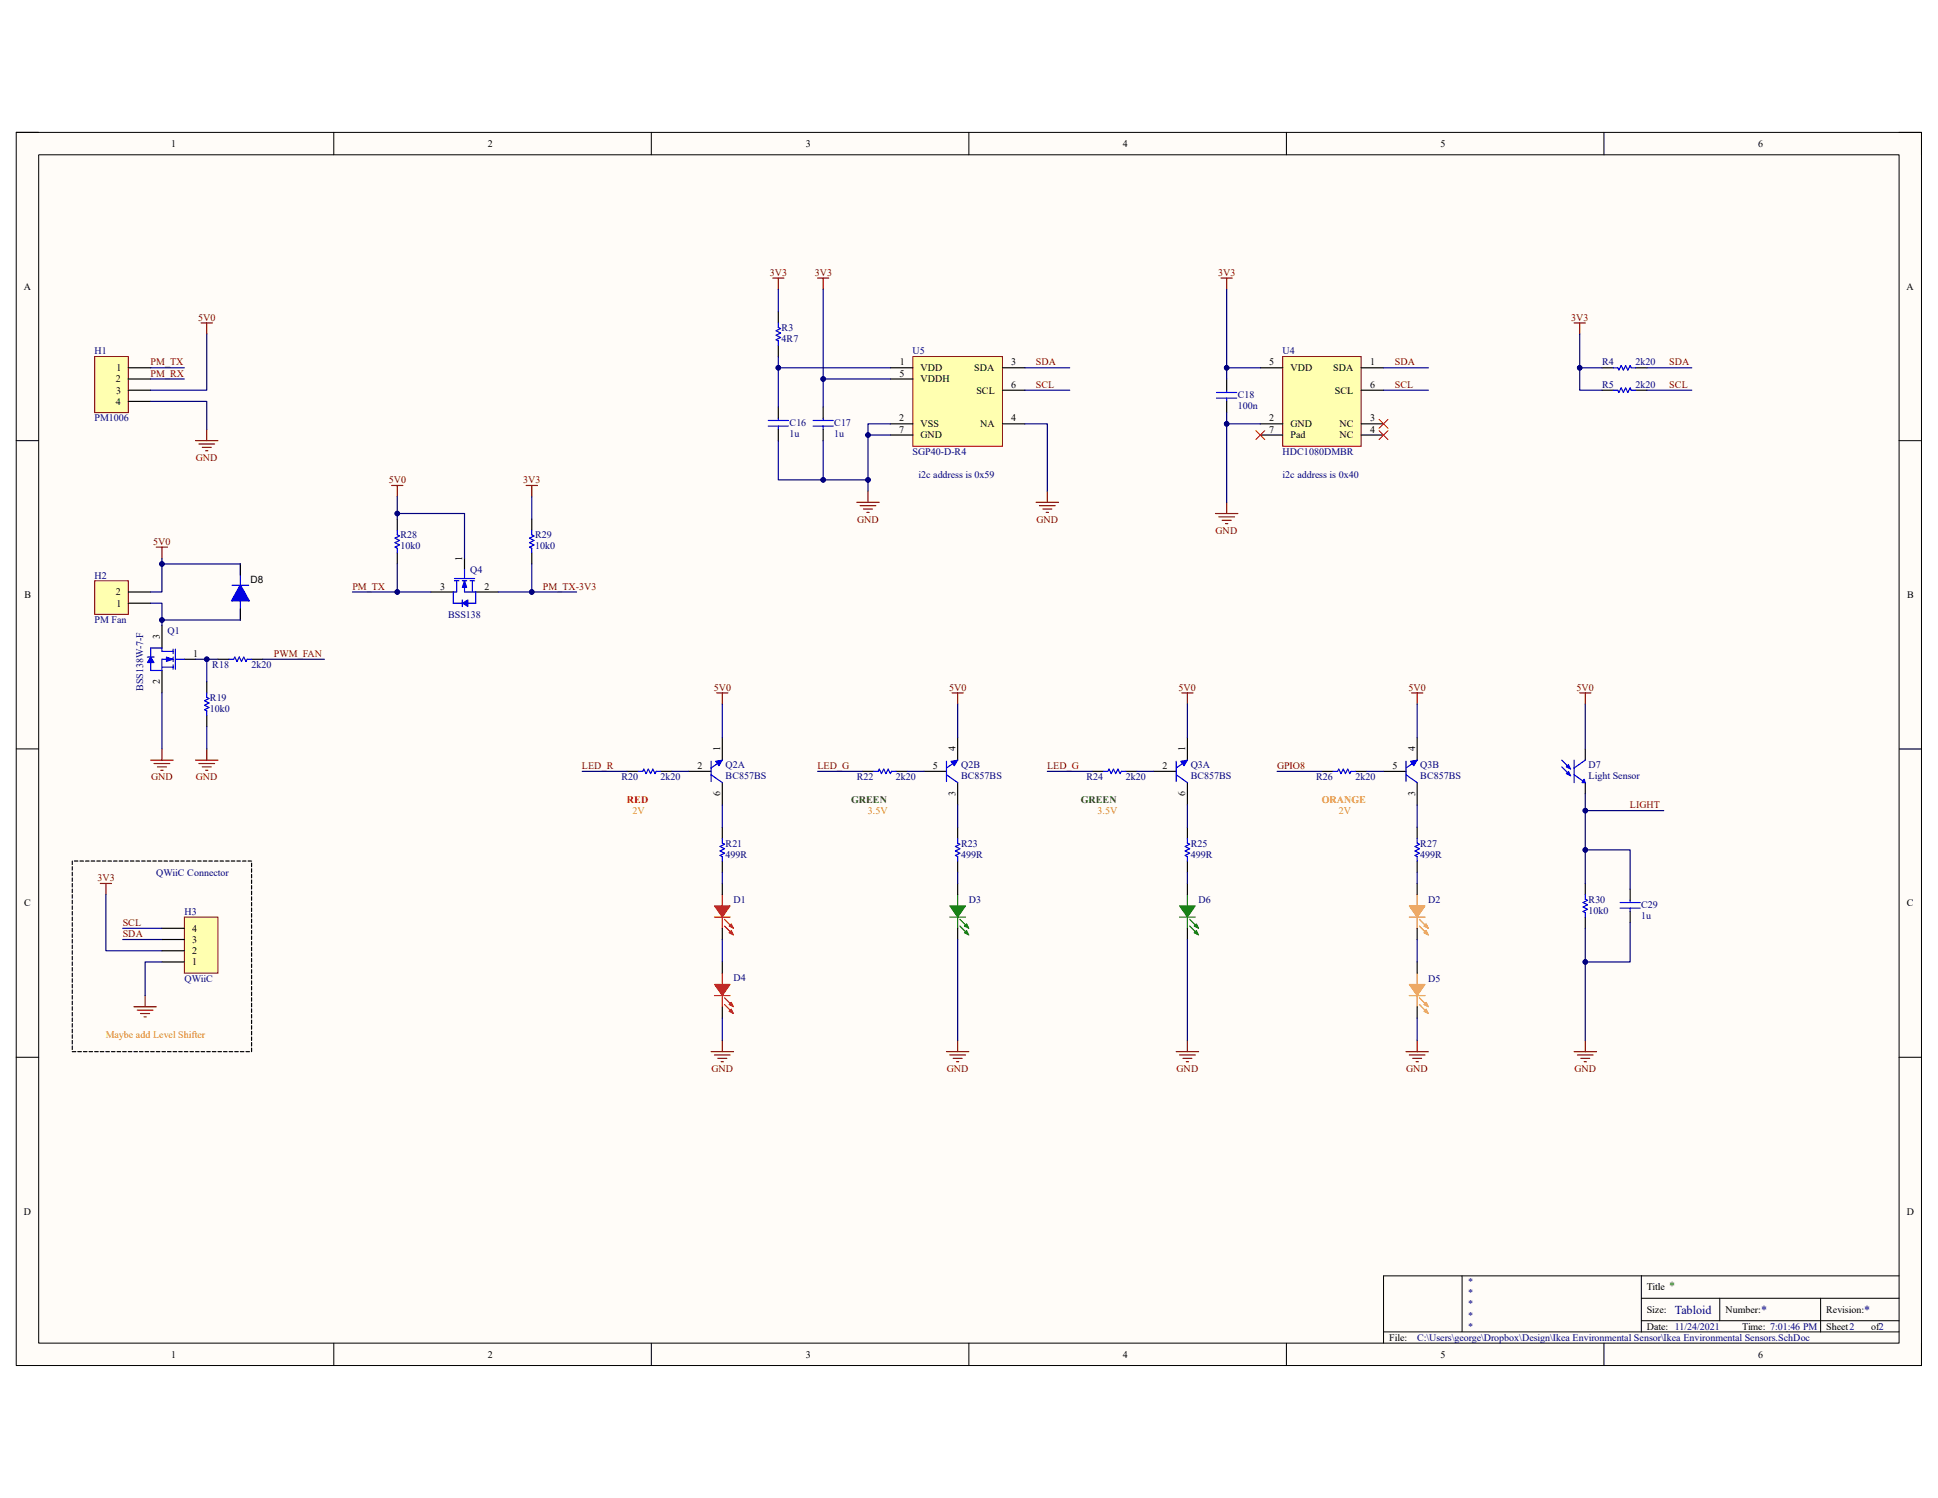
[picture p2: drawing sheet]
<svg xmlns="http://www.w3.org/2000/svg" width="279mm" height="216mm" viewBox="0 0 279 216" stroke-linecap="round" stroke-linejoin="round" font-family="sans-serif">
<defs><g id="words">
<text font-size="1.7" fill="#00bf00" x="240.7" y="185.9">*</text>
<g font-size="1.7" fill="#000080">
<text x="241.5" y="189.3">Tabloid</text>
<text x="253.9" y="189.3">*</text>
<text x="268.8" y="189.3">*</text>
</g>
<g font-size="1.4">
<text x="24.7" y="21.2">1</text>
<text x="70.3" y="21.2">2</text>
<text x="116.2" y="21.2">3</text>
<text x="161.9" y="21.2">4</text>
<text x="207.7" y="21.2">5</text>
<text x="253.4" y="21.2">6</text>
<text x="3.4" y="41.8">A</text>
<text x="274.9" y="41.8">A</text>
<text x="16.8" y="53.5">1</text>
<text x="129.8" y="52.7">1</text>
<text x="132.7" y="53.5">VDD</text>
<text x="140.5" y="53.5">SDA</text>
<text x="145.8" y="52.7">3</text>
<text x="183" y="52.7">5</text>
<text x="186.1" y="53.5">VDD</text>
<text x="192.2" y="53.5">SDA</text>
<text x="197.5" y="52.7">1</text>
<text x="16.7" y="55.1">2</text>
<text x="16.7" y="58.3">4</text>
<text x="16.8" y="56.7">3</text>
<text x="129.7" y="54.3">5</text>
<text x="132.7" y="55.1">VDDH</text>
<text x="140.8" y="56.7">SCL</text>
<text x="145.8" y="55.9">6</text>
<text x="192.4" y="56.7">SCL</text>
<text x="197.5" y="55.9">6</text>
<text x="129.6" y="62.4">7</text>
<text x="129.6" y="60.7">2</text>
<text x="132.7" y="63.2">GND</text>
<text x="132.7" y="61.6">VSS</text>
<text x="141.3" y="61.6">NA</text>
<text x="145.8" y="60.7">4</text>
<text x="183" y="60.7">2</text>
<text x="183" y="62.4">7</text>
<text x="186.1" y="61.6">GND</text>
<text x="186.1" y="63.2">Pad</text>
<text x="193.1" y="63.2">NC</text>
<text x="193.1" y="61.6">NC</text>
<text x="197.5" y="62.4">4</text>
<text x="197.5" y="60.7">3</text>
<text x="66.6" y="80.8" transform="rotate(-90 66.6 80.8)">1</text>
<text x="3.5" y="86.2">B</text>
<text x="16.7" y="85.8">2</text>
<text x="16.8" y="87.4">1</text>
<text x="36.1" y="84">D8</text>
<text x="63.5" y="85">3</text>
<text x="69.8" y="85">2</text>
<text x="275" y="86.2">B</text>
<text x="23" y="92.1" transform="rotate(-90 23 92.1)">3</text>
<text x="27.9" y="94.7">1</text>
<text x="23" y="98.6" transform="rotate(-90 23 98.6)">2</text>
<text x="100.5" y="110.8">2</text>
<text x="103.8" y="108.2" transform="rotate(-90 103.8 108.2)">1</text>
<text x="134.5" y="110.8">5</text>
<text x="137.8" y="108.2" transform="rotate(-90 137.8 108.2)">4</text>
<text x="167.6" y="110.8">2</text>
<text x="170.9" y="108.2" transform="rotate(-90 170.9 108.2)">1</text>
<text x="200.7" y="110.8">5</text>
<text x="204" y="108.2" transform="rotate(-90 204 108.2)">4</text>
<text x="103.8" y="114.8" transform="rotate(-90 103.8 114.8)">6</text>
<text x="137.8" y="114.7" transform="rotate(-90 137.8 114.7)">3</text>
<text x="170.9" y="114.8" transform="rotate(-90 170.9 114.8)">6</text>
<text x="204" y="114.7" transform="rotate(-90 204 114.7)">3</text>
<text x="3.5" y="130.6">C</text>
<text x="274.9" y="130.6">C</text>
<text x="27.7" y="137.5">2</text>
<text x="27.7" y="135.9">3</text>
<text x="27.7" y="134.3">4</text>
<text x="27.7" y="139.1">1</text>
<text x="3.4" y="175.1">D</text>
<text x="274.9" y="175.1">D</text>
<text x="237.4" y="186">Title</text>
<text x="237.4" y="189.2">Size:</text>
<text x="237.4" y="191.6">Date: 11/24/2021</text>
<text x="248.8" y="189.2">Number:</text>
<text x="251.2" y="191.6">Time: 7:01:46 PM</text>
<text x="263.3" y="189.2">Revision:</text>
<text x="263.3" y="191.6">Sheet2</text>
<text x="269.8" y="191.6">of2</text>
<text x="24.7" y="195.7">1</text>
<text x="70.3" y="195.7">2</text>
<text x="116.2" y="195.7">3</text>
<text x="161.9" y="195.7">4</text>
<text x="200.3" y="193.3">File:</text>
<text x="207.7" y="195.7">5</text>
<text x="253.4" y="195.7">6</text>
</g>
<g font-size="1.4" fill="#800000">
<text x="111" y="39.8">3V3</text>
<text x="117.5" y="39.8">3V3</text>
<text x="175.6" y="39.8">3V3</text>
<text x="28.6" y="46.2">5V0</text>
<text x="226.5" y="46.2">3V3</text>
<text x="21.7" y="52.7">PM_TX</text>
<text x="149.4" y="52.7">SDA</text>
<text x="201.1" y="52.7">SDA</text>
<text x="240.7" y="52.7">SDA</text>
<text x="21.7" y="54.3">PM_RX</text>
<text x="149.4" y="55.9">SCL</text>
<text x="201.1" y="55.9">SCL</text>
<text x="240.7" y="55.9">SCL</text>
<text x="28.2" y="66.4">GND</text>
<text x="56" y="69.6">5V0</text>
<text x="75.4" y="69.6">3V3</text>
<text x="123.6" y="75.3">GND</text>
<text x="149.4" y="75.3">GND</text>
<text x="175.3" y="76.9">GND</text>
<text x="22.1" y="78.5">5V0</text>
<text x="50.8" y="85">PM_TX</text>
<text x="78.3" y="85">PM_TX-3V3</text>
<text x="39.5" y="94.7">PWM_FAN</text>
<text x="102.9" y="99.5">5V0</text>
<text x="136.8" y="99.5">5V0</text>
<text x="169.9" y="99.5">5V0</text>
<text x="203.1" y="99.5">5V0</text>
<text x="227.3" y="99.5">5V0</text>
<text x="21.8" y="112.5">GND</text>
<text x="28.2" y="112.5">GND</text>
<text x="83.9" y="110.8">LED_R</text>
<text x="117.9" y="110.8">LED_G</text>
<text x="151" y="110.8">LED_G</text>
<text x="184.1" y="110.8">GPIO8</text>
<text x="235" y="116.5">LIGHT</text>
<text x="14.1" y="127">3V3</text>
<text x="17.7" y="133.5">SCL</text>
<text x="17.7" y="135.1">SDA</text>
<text x="102.6" y="154.5">GND</text>
<text x="136.5" y="154.5">GND</text>
<text x="169.6" y="154.5">GND</text>
<text x="202.7" y="154.5">GND</text>
<text x="227" y="154.5">GND</text>
</g>
<g font-size="1.4" fill="#000080">
<text x="112.7" y="47.7">R3</text>
<text x="13.6" y="51.1">H1</text>
<text x="112.7" y="49.3">4R7</text>
<text x="131.6" y="51.1">U5</text>
<text x="184.9" y="51.1">U4</text>
<text x="231" y="52.7">R4</text>
<text x="235.8" y="52.7">2k20</text>
<text x="178.4" y="57.4">C18</text>
<text x="178.4" y="59">100n</text>
<text x="231" y="55.9">R5</text>
<text x="235.8" y="55.9">2k20</text>
<text x="13.6" y="60.7">PM1006</text>
<text x="113.8" y="61.4">C16</text>
<text x="113.8" y="63">1u</text>
<text x="120.3" y="61.4">C17</text>
<text x="120.3" y="63">1u</text>
<text x="131.6" y="65.6">SGP40-D-R4</text>
<text x="184.9" y="65.6">HDC1080DMBR</text>
<text x="132.4" y="68.8">i2c address is 0x59</text>
<text x="184.9" y="68.8">i2c address is 0x40</text>
<text x="57.7" y="77.6">R28</text>
<text x="77.1" y="77.6">R29</text>
<text x="13.6" y="83.4">H2</text>
<text x="57.7" y="79.2">10k0</text>
<text x="67.8" y="82.5">Q4</text>
<text x="77.1" y="79.2">10k0</text>
<text x="13.6" y="89.8">PM Fan</text>
<text x="64.6" y="89">BSS138</text>
<text x="24.1" y="91.4">Q1</text>
<text x="20.6" y="99.6" transform="rotate(-90 20.6 99.6)">BSS138W-7-F</text>
<text x="30.3" y="101">R19</text>
<text x="30.6" y="96.3">R18</text>
<text x="36.3" y="96.3">2k20</text>
<text x="30.3" y="102.6">10k0</text>
<text x="89.6" y="112.5">R20</text>
<text x="95.2" y="112.5">2k20</text>
<text x="104.6" y="110.7">Q2A</text>
<text x="104.6" y="112.3">BC857BS</text>
<text x="123.5" y="112.5">R22</text>
<text x="129.2" y="112.5">2k20</text>
<text x="138.6" y="110.7">Q2B</text>
<text x="138.6" y="112.3">BC857BS</text>
<text x="156.6" y="112.5">R24</text>
<text x="162.3" y="112.5">2k20</text>
<text x="171.7" y="110.7">Q3A</text>
<text x="171.7" y="112.3">BC857BS</text>
<text x="189.7" y="112.5">R26</text>
<text x="195.4" y="112.5">2k20</text>
<text x="204.8" y="110.7">Q3B</text>
<text x="204.8" y="112.3">BC857BS</text>
<text x="229" y="110.7">D7</text>
<text x="229" y="112.3">Light Sensor</text>
<text x="104.6" y="122">R21</text>
<text x="104.6" y="123.6">499R</text>
<text x="138.6" y="122">R23</text>
<text x="138.6" y="123.6">499R</text>
<text x="171.7" y="122">R25</text>
<text x="171.7" y="123.6">499R</text>
<text x="204.8" y="122">R27</text>
<text x="204.8" y="123.6">499R</text>
<text x="22.5" y="126.2">QWiiC Connector</text>
<text x="26.6" y="131.9">H3</text>
<text x="105.7" y="130.1">D1</text>
<text x="139.7" y="130.1">D3</text>
<text x="172.8" y="130.1">D6</text>
<text x="205.9" y="130.2">D2</text>
<text x="229" y="130.1">R30</text>
<text x="229" y="131.7">10k0</text>
<text x="236.6" y="130.9">C29</text>
<text x="236.6" y="132.5">1u</text>
<text x="26.6" y="141.6">QWiiC</text>
<text x="105.7" y="141.4">D4</text>
<text x="205.9" y="141.6">D5</text>
<text x="211.6" y="185.2">*</text>
<text x="211.6" y="186.8">*</text>
<text x="211.6" y="188.4">*</text>
<text x="211.6" y="190">*</text>
<text x="211.6" y="191.6">*</text>
<text x="204.3" y="193.3">C:\Users\george\Dropbox\Design\Ikea Environmental Sensor\Ikea Environmental Sensors.SchDoc</text>
</g>
<text font-size="1.4" fill="#f00" x="90.4" y="115.7">RED</text>
<g font-size="1.4" fill="#f90">
<text x="91.2" y="117.3">2V</text>
<text x="125.1" y="117.3">3.5V</text>
<text x="158.2" y="117.3">3.5V</text>
<text x="190.6" y="115.7">ORANGE</text>
<text x="193" y="117.3">2V</text>
<text x="15.2" y="149.6">Maybe add Level Shifter</text>
</g>
<g font-size="1.4" fill="#274e13">
<text x="122.7" y="115.7">GREEN</text>
<text x="155.8" y="115.7">GREEN</text>
</g>
</g></defs>
<path d="M2.3 19.1h274.7v177.7h-274.7z" fill-rule="evenodd" fill="#fffcf8"/>
<path d="M2.3 19.1h274.7v177.7h-274.7z" fill="none" stroke="#000" stroke-width=".14"/>
<path d="M5.6 22.3h268.2v171.3h-268.2z" fill-rule="evenodd" fill="#fffcf8"/>
<g fill="none" stroke="#000" stroke-width=".14">
<path d="M2.3 19.1h3.3M48.1 19.1v3.2M93.9 19.1v3.2M139.7 19.1v3.2M185.5 19.1v3.2M231.2 19.1v3.2M273.8 19.1h3.2v3.2M5.6 22.3h268.2v171.3h-268.2zM2.3 63.5h3.3M273.8 63.5h3.2M2.3 107.9h3.3M273.8 107.9h3.2"/>
<path d="M2.3 152.4h3.3M273.8 152.4h3.2M48.1 193.6v3.2M93.9 193.6v3.2M139.7 193.6v3.2M185.5 193.6v3.2M199.5 192h74.3M210.8 183.9v8.1M231.2 193.6v3.2M236.6 187.1h37.2M236.6 183.9v8.1M236.6 190.4h37.2"/>
<path d="M247.9 187.1v3.3M262.5 187.1v4.9M273.8 183.9h-74.3v9.7M277 193.6v3.2"/>
</g>
<path d="M29 46.5h1.6M29.8 46.5v1.7M176 40.1h1.7M176.8 40.1v1.6M22.5 78.9h1.7M23.3 78.9v1.6" fill="none" stroke="#800000" stroke-width=".17"/>
<path d="M13.6 51.4h4.9v8.1h-4.9z" fill-rule="evenodd" fill="#ffffb0"/>
<path d="M13.6 51.4h4.9v8.1h-4.9z" fill="none" stroke="#800000" stroke-width=".14"/>
<path d="M18.5 53h3.2M18.5 54.6h3.2M18.5 56.2h3.2M18.5 57.9h3.2" fill="none" stroke="#000" stroke-width=".17"/>
<path d="M184.9 51.4h11.3v12.9h-11.3z" fill-rule="evenodd" fill="#ffffb0"/>
<path d="M184.9 51.4h11.3v12.9h-11.3z" fill="none" stroke="#800000" stroke-width=".14"/>
<path d="M176.8 54.6v1.6M176.8 57.9v1.6M181.7 53h3.2M196.2 56.2h3.3M196.2 53h3.3M181.7 62.7h3.2M181.7 61.1h3.2M196.2 62.7h3.3M196.2 61.1h3.3" fill="none" stroke="#000" stroke-width=".17"/>
<path d="M175.4 57.4h2.9M175.4 56.6h2.9M176.8 56.2v.4M176.8 57.4v.5" fill="none" stroke="#00f" stroke-width=".17"/>
<path d="M13.7 83.7h4.8v4.9h-4.8z" fill-rule="evenodd" fill="#ffffb0"/>
<path d="M13.7 83.7h4.8v4.9h-4.8z" fill="none" stroke="#800000" stroke-width=".14"/>
<path d="M18.5 85.3h3.2M18.5 86.9h3.2M23.3 96.6v3.3M26.6 95h1.6" fill="none" stroke="#000" stroke-width=".17"/>
<path d="M181 62.1l1.3 1.3M182.3 62.1l-1.3 1.3M198.8 60.4l1.3 1.3M198.8 62.1l1.3 1.3M200.1 60.4l-1.3 1.3M200.1 62.1l-1.3 1.3" fill="none" stroke="#f00" stroke-width=".14"/>
<path d="M28.2 63.5h3.2M28.7 64h2.2M29.2 64.5h1.3M29.6 65h.4M29.8 61.9v1.6" fill="none" stroke="#800000" stroke-width=".17"/>
<path d="M23.3 93.9h1.7M23.3 96.1h1.7M25 95h-1.7v1.6M25 93.6v.6M25 94.7v.6M25 95.8v.7M25.3 95h1.3M25.3 93.6v2.9" fill="none" stroke="#00f" stroke-width=".17"/>
<path d="M24 94.7l1 .3-1 .3z" fill="#00f"/>
<path d="M24 94.7l1 .3-1 .3z" fill="none" stroke="#00f" stroke-width=".14"/>
<path d="M21.7 95.5v1.1h1.6M21.7 93.4v1.3M23.3 93.4v.5" fill="none" stroke="#00f" stroke-width=".17"/>
<path d="M23.3 90.2v3.2" fill="none" stroke="#000" stroke-width=".17"/>
<path d="M21.7 94.7l.5 .8h-1z" fill="#00f"/>
<path d="M21.7 94.7l.5 .8h-1z" fill="none" stroke="#00f" stroke-width=".14"/>
<path d="M21.2 94.7h1M21.7 93.4h1.6M29.8 99.9v.6l.3 .2-.6 .3 .6 .3-.6 .3 .6 .4-.6 .3 .3 .1v.7M33 95h.7l.1-.3 .4 .6 .3-.6 .3 .6 .3-.6 .4 .6 .1-.3h.7M136.5 111.7l1.6 1.1M136.5 109.7v2.9M138.1 109.6l-1.6 1.1" fill="none" stroke="#00f" stroke-width=".17"/>
<path d="M29.8 98.3v1.6M31.4 95h1.6M36.3 95h1.6M29.8 103.1v1.6M133.2 111.2h3.3M138.1 106.3v3.3M138.1 112.8v3.2" fill="none" stroke="#000" stroke-width=".17"/>
<g fill="none" stroke="#800000" stroke-width=".17">
<path d="M175.2 74h3.3M175.7 74.5h2.3M176.2 75h1.3M176.7 75.5h.3M176.8 72.4v1.6M103.3 99.9h1.6M104.1 99.9v1.6M137.3 99.9h1.6M138.1 99.9v1.6M203.5 99.9h1.6M204.3 99.9v1.6M21.7 109.6h3.3"/>
<path d="M22.2 110h2.3M22.7 110.5h1.3M23.2 111h.3M23.3 107.9v1.7M28.2 109.6h3.2M28.7 110h2.2M29.2 110.5h1.3M29.6 111h.4M29.8 107.9v1.7"/>
</g>
<path d="M137.1 109.7l1-.1-.5 .8z" fill="#00f"/>
<path d="M137.1 109.7l1-.1-.5 .8z" fill="none" stroke="#00f" stroke-width=".14"/>
<path d="M99.3 111.2h3.2M104.1 106.3v3.3M104.1 112.8v3.2" fill="none" stroke="#000" stroke-width=".17"/>
<path d="M102.5 111.7l1.6 1.1M102.5 109.7v2.9M104.1 109.6l-1.6 1.1" fill="none" stroke="#00f" stroke-width=".17"/>
<path d="M103.2 109.7l.9-.1-.5 .8z" fill="#00f"/>
<path d="M103.2 109.7l.9-.1-.5 .8z" fill="none" stroke="#00f" stroke-width=".14"/>
<path d="M199.5 111.2h3.2M204.3 106.3v3.3M204.3 112.8v3.2" fill="none" stroke="#000" stroke-width=".17"/>
<path d="M202.7 111.7l1.6 1.1M202.7 109.7v2.9M204.3 109.6l-1.6 1.1" fill="none" stroke="#00f" stroke-width=".17"/>
<path d="M203.3 109.7l1-.1-.5 .8z" fill="#00f"/>
<path d="M203.3 109.7l1-.1-.5 .8z" fill="none" stroke="#00f" stroke-width=".14"/>
<path d="M112.2 44.9v1.6M112.2 49.8v1.6M90.4 111.2h1.6M95.2 111.2h1.7M124.3 111.2h1.6M129.2 111.2h1.6M190.6 111.2h1.6M195.4 111.2h1.6" fill="none" stroke="#000" stroke-width=".17"/>
<path d="M112.2 46.5v.7l.3 .1-.6 .4 .6 .3-.6 .3 .6 .3-.6 .4 .3 .1v.7M92 111.2h.7l.1-.4 .3 .7 .4-.7 .3 .7 .3-.7 .3 .7 .2-.3h.6M125.9 111.2h.7l.2-.4 .3 .7 .3-.7 .3 .7 .3-.7 .4 .7 .1-.3h.7M192.2 111.2h.6l.2-.4 .3 .7 .4-.7 .3 .7 .3-.7 .3 .7 .2-.3h.6" fill="none" stroke="#00f" stroke-width=".17"/>
<path d="M111.4 40.1h1.6M112.2 40.1v1.6M117.9 40.1h1.6M118.7 40.1v1.6" fill="none" stroke="#800000" stroke-width=".17"/>
<path d="M131.6 51.4h12.9v12.9h-12.9z" fill-rule="evenodd" fill="#ffffb0"/>
<path d="M131.6 51.4h12.9v12.9h-12.9z" fill="none" stroke="#980000" stroke-width=".14"/>
<g fill="none" stroke="#000" stroke-width=".17">
<path d="M112.2 58.7v1.6M118.7 58.7v1.6M128.4 53h3.2M128.4 54.6h3.2M144.5 56.2h3.3M144.5 53h3.3M231 56.2h1.6M231 53h1.6M235.8 56.2h1.6M235.8 53h1.6M112.2 61.9v1.6M118.7 61.9v1.6"/>
<path d="M128.4 62.7h3.2M128.4 61.1h3.2M144.5 61.1h3.3M67 80.5v1.6M68.6 85.3h3.2M104.1 119.3v1.6M138.1 119.3v1.6M204.3 119.3v1.6M10.4 124.1v.5M10.4 124.9v.5M10.4 125.7v.5M10.4 126.5v.5"/>
<path d="M10.4 127.3v.5M10.4 128.1v.5M10.4 128.9v.6M10.4 129.8v.5M10.4 130.6v.5M10.4 131.4v.5M10.4 132.2v.5M10.4 133v.5M10.4 133.8v.5M10.4 134.6v.5M10.4 135.4v.5M10.4 136.2v.5"/>
<path d="M10.4 137v.5M10.4 137.8v.5M10.4 138.6v.5M10.4 139.5v.5M10.7 124.1h.5M11.5 124.1h.5M12.3 124.1h.5M13.1 124.1h.6M14 124.1h.5M14.8 124.1h.5M15.6 124.1h.5M16.4 124.1h.5"/>
<path d="M17.2 124.1h.5M18 124.1h.5M18.8 124.1h.5M19.6 124.1h.5M20.4 124.1h.5M21.2 124.1h.5M22 124.1h.5M22.8 124.1h.5M23.6 124.1h.6M24.5 124.1h.5M25.3 124.1h.5M26.1 124.1h.5"/>
<path d="M26.9 124.1h.5M27.7 124.1h.5M28.5 124.1h.5M29.3 124.1h.5M30.1 124.1h.5M30.9 124.1h.5M31.7 124.1h.5M32.5 124.1h.5M33.3 124.1h.5M34.2 124.1h.5M35 124.1h.5M35.8 124.1h.5"/>
<path d="M36.3 124.4v.5M36.3 125.2v.5M36.3 126v.5M36.3 126.8v.5M36.3 127.6v.5M36.3 128.4v.5M36.3 129.2v.6M36.3 130.1v.5M36.3 130.9v.5M36.3 131.7v.5M36.3 132.5v.5M36.3 133.3v.5"/>
<path d="M36.3 134.1v.5M36.3 134.9v.5M36.3 135.7v.5M36.3 136.5v.5M36.3 137.3v.5M36.3 138.1v.5M36.3 138.9v.6M36.3 139.8v.5M104.1 124.1v1.6M138.1 124.1v1.6M204.3 124.1v1.6M10.4 140.3v.5"/>
<path d="M10.4 141.1v.5M10.4 141.9v.5M10.4 142.7v.5M10.4 143.5v.5M10.4 144.3v.5M10.4 145.1v.5M10.4 145.9v.5M10.4 146.7v.5M10.4 147.5v.5M10.4 148.3v.5M10.4 149.1v.5M10.4 150v.5"/>
<path d="M10.4 150.8v.5M10.4 151.6h.5M11.2 151.6h.5M12 151.6h.5M12.8 151.6h.5M13.7 151.6h.5M14.5 151.6h.5M15.3 151.6h.5M16.1 151.6h.5M16.9 151.6h.5M17.7 151.6h.5M18.5 151.6h.5"/>
<path d="M19.3 151.6h.5M20.1 151.6h.5M20.9 151.6h.5M21.7 151.6h.5M22.5 151.6h.5M23.3 151.6h.5M24.2 151.6h.5M25 151.6h.5M25.8 151.6h.5M26.6 151.6h.5M27.4 151.6h.5M28.2 151.6h.5"/>
<path d="M29 151.6h.5M29.8 151.6h.5M30.6 151.6h.5M31.4 151.6h.5M32.2 151.6h.5M33 151.6h.5M33.8 151.6h.6M34.7 151.6h.5M35.5 151.6h.5M36.3 140.6v.5M36.3 141.4v.5M36.3 142.2v.5"/>
<path d="M36.3 143v.5M36.3 143.8v.5M36.3 144.6v.5M36.3 145.4v.5M36.3 146.2v.5M36.3 147v.5M36.3 147.8v.5M36.3 148.6v.5M36.3 149.4v.6M36.3 150.3v.5M36.3 151.1v.5"/>
</g>
<g fill="none" stroke="#00f" stroke-width=".17">
<path d="M232.6 53h.6l.2 .3 .3-.6 .3 .6 .4-.6 .3 .6 .3-.6 .2 .3h.6M232.6 56.2h.6l.2 .4 .3-.7 .3 .7 .4-.7 .3 .7 .3-.7 .2 .3h.6M110.8 61.4h2.9M110.8 60.6h2.9M112.2 60.3v.3M112.2 61.4v.5M117.2 61.4h2.9M117.2 60.6h2.9M118.7 60.3v.3M118.7 61.4v.5M65.5 83.4h2.9M65.5 83.7h.7"/>
<path d="M65.8 83.7v1.6M66.6 83.7h.7M67 82.1v1.3M67 83.7v1.6h1.6M67.8 83.7h.6M68.1 83.7v1.6M104.1 120.9v.6l.4 .2-.7 .3 .7 .3-.7 .3 .7 .4-.7 .3 .3 .2v.6M138.1 120.9v.6l.3 .2-.7 .3 .7 .3-.7 .3 .7 .4-.7 .3 .4 .2v.6M204.3 120.9v.6l.3 .2-.6 .3 .6 .3-.6 .4 .6 .3-.6 .3 .3 .2v.6"/>
</g>
<g fill="none" stroke="#800000" stroke-width=".17">
<path d="M226.9 46.5h1.6M227.7 46.5v1.7M123.5 72.4h3.3M124 72.9h2.3M124.5 73.4h1.3M125 73.9h.3M125.1 70.8v1.6M149.4 72.4h3.2M149.9 72.9h2.2M150.3 73.4h1.3M150.8 73.9h.4M151 70.8v1.6"/>
<path d="M14.5 127.3h1.6M15.3 127.3v1.6M19.3 145.1h3.2M19.8 145.6h2.3M20.3 146.1h1.3M20.8 146.6h.3M20.9 143.5v1.6M102.5 151.6h3.2M103 152.1h2.3M103.5 152.5h1.3M104 153h.3M104.1 150v1.6"/>
<path d="M136.5 151.6h3.2M136.9 152.1h2.3M137.4 152.5h1.3M137.9 153h.3M138.1 150v1.6M202.7 151.6h3.2M203.2 152.1h2.2M203.7 152.5h1.3M204.2 153h.3M204.3 150v1.6"/>
</g>
<path d="M67 83.7l.3 1h-.7z" fill="#00f"/>
<path d="M67 83.7l.3 1h-.7z" fill="none" stroke="#00f" stroke-width=".14"/>
<path d="M65.4 86.9h1.2M65.4 85.3h.4M68.6 85.3v1.6h-1.1" fill="none" stroke="#00f" stroke-width=".17"/>
<path d="M62.1 85.3h3.3" fill="none" stroke="#000" stroke-width=".17"/>
<path d="M66.6 86.9l.9-.4v.9z" fill="#00f"/>
<path d="M66.6 86.9l.9-.4v.9z" fill="none" stroke="#00f" stroke-width=".14"/>
<path d="M57.3 76.4v.7l.3 .1-.6 .4 .6 .3-.6 .3 .6 .3-.6 .4 .3 .1v.7M76.7 76.4v.7l.3 .1-.7 .4 .7 .3-.7 .3 .7 .3-.7 .4 .4 .1v.7M65.4 85.3v1.6M66.6 86.5v.9" fill="none" stroke="#00f" stroke-width=".17"/>
<path d="M56.5 70h1.6M57.3 70v1.6M75.9 70h1.6M76.7 70v1.6" fill="none" stroke="#800000" stroke-width=".17"/>
<path d="M57.3 74.8v1.6M57.3 79.7v1.6M76.7 74.8v1.6M76.7 79.7v1.6" fill="none" stroke="#000" stroke-width=".17"/>
<path d="M225.8 111.5l.3-.3 .4 .6z" fill-rule="evenodd" fill="#00f"/>
<path d="M225.8 111.5l.3-.3 .4 .6z" fill="none" stroke="#00f" stroke-width=".14"/>
<path d="M226.1 110.2l.4 .6-.7-.3z" fill-rule="evenodd" fill="#00f"/>
<path d="M226.1 110.2l.4 .6-.7-.3z" fill="none" stroke="#00f" stroke-width=".14"/>
<path d="M225.2 109.6l.9 .9M225.2 110.5l.9 1M226.9 111.7l1.6 1.1M226.9 109.6v3.2M228.5 109.6l-1.6 1.1" fill="none" stroke="#00f" stroke-width=".17"/>
<path d="M228.5 107.9v1.7M228.5 112.8v1.6" fill="none" stroke="#000" stroke-width=".17"/>
<path d="M228.4 112.3l.1 .5h-.4z" fill="#00f"/>
<path d="M228.4 112.3l.1 .5h-.4z" fill="none" stroke="#00f" stroke-width=".17"/>
<path d="M203.2 132.2h2.2M204.3 128.9v1.7M204.3 132.2v1.6M204.6 133.5l1 .9M204.6 132.5l1 1" fill="none" stroke="#f90" stroke-width=".17"/>
<path d="M203.2 130.6h2.2l-1.1 1.6z" fill-rule="evenodd" fill="#f90"/>
<path d="M203.2 130.6h2.2l-1.1 1.6z" fill="none" stroke="#f90" stroke-width=".14"/>
<path d="M205.3 134.4l.3-.3 .3 .7z" fill-rule="evenodd" fill="#f90"/>
<path d="M205.3 134.4l.3-.3 .3 .7z" fill="none" stroke="#f90" stroke-width=".14"/>
<path d="M205.6 133.1l.3 .7-.6-.3z" fill-rule="evenodd" fill="#f90"/>
<path d="M205.6 133.1l.3 .7-.6-.3z" fill="none" stroke="#f90" stroke-width=".14"/>
<path d="M204.3 127.3v1.6M204.3 133.8v1.6" fill="none" stroke="#000" stroke-width=".17"/>
<path d="M203.2 143.5h2.2M204.3 140.3v1.6M204.3 143.5v1.6M204.6 144.8l1 1M204.6 143.8l1 1" fill="none" stroke="#f90" stroke-width=".17"/>
<path d="M203.2 141.9h2.2l-1.1 1.6z" fill-rule="evenodd" fill="#f90"/>
<path d="M203.2 141.9h2.2l-1.1 1.6z" fill="none" stroke="#f90" stroke-width=".14"/>
<path d="M205.6 145.4l.3 .7-.6-.3z" fill-rule="evenodd" fill="#f90"/>
<path d="M205.6 145.4l.3 .7-.6-.3z" fill="none" stroke="#f90" stroke-width=".14"/>
<path d="M205.6 144.5l.3 .6-.6-.3z" fill-rule="evenodd" fill="#f90"/>
<path d="M205.6 144.5l.3 .6-.6-.3z" fill="none" stroke="#f90" stroke-width=".14"/>
<path d="M204.3 138.6v1.7M204.3 145.1v1.6" fill="none" stroke="#000" stroke-width=".17"/>
<path d="M103 132.2h2.3M104.1 128.9v1.7M104.1 132.2v1.6M104.5 132.5l.9 1" fill="none" stroke="#f00" stroke-width=".17"/>
<path d="M103 130.6h2.3l-1.2 1.6z" fill-rule="evenodd" fill="#f00"/>
<path d="M103 130.6h2.3l-1.2 1.6z" fill="none" stroke="#f00" stroke-width=".14"/>
<path d="M105.4 134.1l.3 .7-.6-.4z" fill-rule="evenodd" fill="#f00"/>
<path d="M105.4 134.1l.3 .7-.6-.4z" fill="none" stroke="#f00" stroke-width=".14"/>
<path d="M104.1 127.3v1.6M104.1 133.8v1.6" fill="none" stroke="#000" stroke-width=".17"/>
<path d="M105.4 133.1l.3 .7-.6-.3z" fill-rule="evenodd" fill="#f00"/>
<path d="M105.4 133.1l.3 .7-.6-.3z" fill="none" stroke="#f00" stroke-width=".14"/>
<path d="M104.5 133.5l.9 .9M103 143.5h2.3M104.1 140.3v1.6M104.1 143.5v1.6M104.5 143.8l.9 1" fill="none" stroke="#f00" stroke-width=".17"/>
<path d="M103 141.9h2.3l-1.2 1.6z" fill-rule="evenodd" fill="#f00"/>
<path d="M103 141.9h2.3l-1.2 1.6z" fill="none" stroke="#f00" stroke-width=".14"/>
<path d="M105.4 145.4l.3 .7-.6-.3z" fill-rule="evenodd" fill="#f00"/>
<path d="M105.4 145.4l.3 .7-.6-.3z" fill="none" stroke="#f00" stroke-width=".14"/>
<path d="M104.1 138.6v1.7M104.1 145.1v1.6" fill="none" stroke="#000" stroke-width=".17"/>
<path d="M105.4 144.5l.3 .6-.6-.3z" fill-rule="evenodd" fill="#f00"/>
<path d="M105.4 144.5l.3 .6-.6-.3z" fill="none" stroke="#f00" stroke-width=".14"/>
<path d="M104.5 144.8l.9 1" fill="none" stroke="#f00" stroke-width=".17"/>
<path d="M136.9 132.2h2.3M138.1 128.9v1.7M138.1 132.2v1.6M138.4 133.5l1 .9M138.4 132.5l1 1" fill="none" stroke="#058305" stroke-width=".17"/>
<path d="M136.9 130.6h2.3l-1.1 1.6z" fill-rule="evenodd" fill="#058305"/>
<path d="M136.9 130.6h2.3l-1.1 1.6z" fill="none" stroke="#058305" stroke-width=".14"/>
<path d="M139 134.4l.4-.3 .3 .7z" fill-rule="evenodd" fill="#058305"/>
<path d="M139 134.4l.4-.3 .3 .7z" fill="none" stroke="#058305" stroke-width=".14"/>
<path d="M139 133.5l.4-.4 .3 .7z" fill-rule="evenodd" fill="#058305"/>
<path d="M139 133.5l.4-.4 .3 .7z" fill="none" stroke="#058305" stroke-width=".14"/>
<path d="M166.3 111.2h3.3M171.2 106.3v3.3M171.2 112.8v3.2M138.1 127.3v1.6M138.1 133.8v1.6" fill="none" stroke="#000" stroke-width=".17"/>
<path d="M170.4 99.9h1.6M171.2 99.9v1.6" fill="none" stroke="#800000" stroke-width=".17"/>
<path d="M169.6 111.7l1.6 1.1M169.6 109.7v2.9M171.2 109.6l-1.6 1.1" fill="none" stroke="#00f" stroke-width=".17"/>
<path d="M170.2 109.7l1-.1-.5 .8z" fill="#00f"/>
<path d="M170.2 109.7l1-.1-.5 .8z" fill="none" stroke="#00f" stroke-width=".14"/>
<path d="M157.5 111.2h1.6M162.3 111.2h1.6M171.2 119.3v1.6M171.2 124.1v1.6" fill="none" stroke="#000" stroke-width=".17"/>
<path d="M159.1 111.2h.6l.2-.4 .3 .7 .3-.7 .3 .7 .4-.7 .3 .7 .2-.3h.6M171.2 120.9v.6l.3 .2-.6 .3 .6 .3-.6 .3 .6 .4-.6 .3 .3 .2v.6" fill="none" stroke="#00f" stroke-width=".17"/>
<path d="M169.6 151.6h3.2M170.1 152.1h2.2M170.5 152.5h1.3M171 153h.3M171.2 150v1.6" fill="none" stroke="#800000" stroke-width=".17"/>
<path d="M170.1 132.2h2.2M171.2 128.9v1.7M171.2 132.2v1.6M171.5 133.5l1 .9M171.5 132.5l1 1" fill="none" stroke="#058305" stroke-width=".17"/>
<path d="M170.1 130.6h2.2l-1.1 1.6z" fill-rule="evenodd" fill="#058305"/>
<path d="M170.1 130.6h2.2l-1.1 1.6z" fill="none" stroke="#058305" stroke-width=".14"/>
<path d="M172.2 134.4l.3-.3 .3 .7z" fill-rule="evenodd" fill="#058305"/>
<path d="M172.2 134.4l.3-.3 .3 .7z" fill="none" stroke="#058305" stroke-width=".14"/>
<path d="M172.2 133.5l.3-.4 .3 .7z" fill-rule="evenodd" fill="#058305"/>
<path d="M172.2 133.5l.3-.4 .3 .7z" fill="none" stroke="#058305" stroke-width=".14"/>
<path d="M171.2 127.3v1.6M171.2 133.8v1.6M228.5 127.3v1.6M228.5 132.2v1.6M235 128.1v1.7M235 131.4v1.6" fill="none" stroke="#000" stroke-width=".17"/>
<path d="M228.5 128.9v.7l.4 .2-.7 .3 .7 .3-.7 .3 .7 .4-.7 .3 .3 .1v.7M233.6 130.9h2.9M233.6 130.1h2.9M235 129.8v.3M235 130.9v.5" fill="none" stroke="#00f" stroke-width=".17"/>
<path d="M227.7 99.9h1.7M228.5 99.9v1.6M226.9 151.6h3.3M227.4 152.1h2.3M227.9 152.5h1.3M228.4 153h.3M228.5 150v1.6" fill="none" stroke="#800000" stroke-width=".17"/>
<path d="M26.6 132.2h4.8v8.1h-4.8z" fill-rule="evenodd" fill="#ffffb0"/>
<path d="M26.6 132.2h4.8v8.1h-4.8z" fill="none" stroke="#800000" stroke-width=".14"/>
<path d="M23.3 138.6h3.3M23.3 137h3.3M23.3 135.4h3.3M23.3 133.8h3.3" fill="none" stroke="#000" stroke-width=".17"/>
<path d="M29.8 48.2v8h-8.1M23.3 80.5v4.8h-1.6" fill="none" stroke="#000080" stroke-width=".17"/>
<circle cx="23.3" cy="81.3" r=".32" fill="#000080"/>
<circle cx="23.3" cy="81.3" r=".32" fill="none" stroke="#000080" stroke-width=".14"/>
<path d="M21.7 53h4.9M176.8 41.7v11.3h4.9" fill="none" stroke="#000080" stroke-width=".17"/>
<circle cx="176.8" cy="53" r=".32" fill="#000080"/>
<circle cx="176.8" cy="53" r=".32" fill="none" stroke="#000080" stroke-width=".14"/>
<path d="M176.8 53v1.6M199.5 53h6.4" fill="none" stroke="#000080" stroke-width=".17"/>
<circle cx="176.8" cy="53" r=".32" fill="#000080"/>
<circle cx="176.8" cy="53" r=".32" fill="none" stroke="#000080" stroke-width=".14"/>
<path d="M21.7 54.6h4.9M199.5 56.2h6.4M21.7 86.9h1.6v3.3" fill="none" stroke="#000080" stroke-width=".17"/>
<circle cx="23.3" cy="89.4" r=".32" fill="#000080"/>
<circle cx="23.3" cy="89.4" r=".32" fill="none" stroke="#000080" stroke-width=".14"/>
<path d="M181.7 61.1h-4.9v11.3" fill="none" stroke="#000080" stroke-width=".17"/>
<circle cx="176.8" cy="61.1" r=".32" fill="#000080"/>
<circle cx="176.8" cy="61.1" r=".32" fill="none" stroke="#000080" stroke-width=".14"/>
<path d="M176.8 59.5v1.6" fill="none" stroke="#000080" stroke-width=".17"/>
<circle cx="176.8" cy="61.1" r=".32" fill="#000080"/>
<circle cx="176.8" cy="61.1" r=".32" fill="none" stroke="#000080" stroke-width=".14"/>
<path d="M21.7 57.9h8.1v4M28.2 95h3.2M37.9 95h8.9" fill="none" stroke="#000080" stroke-width=".17"/>
<circle cx="29.8" cy="95" r=".32" fill="#000080"/>
<circle cx="29.8" cy="95" r=".32" fill="none" stroke="#000080" stroke-width=".14"/>
<path d="M29.8 95v3.3" fill="none" stroke="#000080" stroke-width=".17"/>
<circle cx="29.8" cy="95" r=".32" fill="#000080"/>
<circle cx="29.8" cy="95" r=".32" fill="none" stroke="#000080" stroke-width=".14"/>
<g fill="none" stroke="#000080" stroke-width=".17">
<path d="M112.2 51.4v1.6h16.2M112.2 41.7v3.2M147.8 53h6.4M23.3 99.9v8M29.8 104.7v3.2M83.9 111.2h6.5M96.9 111.2h2.4M104.1 101.5v4.8M117.9 111.2h6.4M130.8 111.2h2.4M138.1 101.5v4.8M184.1 111.2h6.5"/>
<path d="M197 111.2h2.5M204.3 101.5v4.8"/>
</g>
<circle cx="112.2" cy="53" r=".32" fill="#000080"/>
<circle cx="112.2" cy="53" r=".32" fill="none" stroke="#000080" stroke-width=".14"/>
<path d="M118.7 41.7v12.9" fill="none" stroke="#000080" stroke-width=".17"/>
<circle cx="118.7" cy="54.6" r=".32" fill="#000080"/>
<circle cx="118.7" cy="54.6" r=".32" fill="none" stroke="#000080" stroke-width=".14"/>
<path d="M112.2 53v5.7M147.8 56.2h6.4" fill="none" stroke="#000080" stroke-width=".17"/>
<circle cx="112.2" cy="53" r=".32" fill="#000080"/>
<circle cx="112.2" cy="53" r=".32" fill="none" stroke="#000080" stroke-width=".14"/>
<path d="M128.4 54.6h-9.7v4.1" fill="none" stroke="#000080" stroke-width=".17"/>
<circle cx="118.7" cy="54.6" r=".32" fill="#000080"/>
<circle cx="118.7" cy="54.6" r=".32" fill="none" stroke="#000080" stroke-width=".14"/>
<path d="M128.4 61.1h-3.3v9.7" fill="none" stroke="#000080" stroke-width=".17"/>
<circle cx="125.1" cy="62.7" r=".32" fill="#000080"/>
<circle cx="125.1" cy="62.7" r=".32" fill="none" stroke="#000080" stroke-width=".14"/>
<circle cx="125.1" cy="69.2" r=".32" fill="#000080"/>
<circle cx="125.1" cy="69.2" r=".32" fill="none" stroke="#000080" stroke-width=".14"/>
<path d="M125.1 62.7h3.3M147.8 61.1h3.2v9.7" fill="none" stroke="#000080" stroke-width=".17"/>
<circle cx="125.1" cy="62.7" r=".32" fill="#000080"/>
<circle cx="125.1" cy="62.7" r=".32" fill="none" stroke="#000080" stroke-width=".14"/>
<path d="M118.7 63.5v5.7" fill="none" stroke="#000080" stroke-width=".17"/>
<circle cx="118.7" cy="69.2" r=".32" fill="#000080"/>
<circle cx="118.7" cy="69.2" r=".32" fill="none" stroke="#000080" stroke-width=".14"/>
<path d="M112.2 63.5v5.7h12.9" fill="none" stroke="#000080" stroke-width=".17"/>
<circle cx="118.7" cy="69.2" r=".32" fill="#000080"/>
<circle cx="118.7" cy="69.2" r=".32" fill="none" stroke="#000080" stroke-width=".14"/>
<circle cx="125.1" cy="69.2" r=".32" fill="#000080"/>
<circle cx="125.1" cy="69.2" r=".32" fill="none" stroke="#000080" stroke-width=".14"/>
<path d="M227.7 53h3.3" fill="none" stroke="#000080" stroke-width=".17"/>
<circle cx="227.7" cy="53" r=".32" fill="#000080"/>
<circle cx="227.7" cy="53" r=".32" fill="none" stroke="#000080" stroke-width=".14"/>
<path d="M227.7 48.2v8h3.3M237.4 53h6.5M15.3 128.9v8.1h8M17.7 133.8h5.6M17.7 135.4h5.6" fill="none" stroke="#000080" stroke-width=".17"/>
<circle cx="227.7" cy="53" r=".32" fill="#000080"/>
<circle cx="227.7" cy="53" r=".32" fill="none" stroke="#000080" stroke-width=".14"/>
<path d="M237.4 56.2h6.5M50.8 85.3h11.3M104.1 116v3.3M138.1 116v3.3M204.3 116v3.3M23.3 138.6h-2.4v4.9" fill="none" stroke="#000080" stroke-width=".17"/>
<circle cx="57.3" cy="85.3" r=".32" fill="#000080"/>
<circle cx="57.3" cy="85.3" r=".32" fill="none" stroke="#000080" stroke-width=".14"/>
<path d="M57.3 71.6v3.2" fill="none" stroke="#000080" stroke-width=".17"/>
<circle cx="57.3" cy="74" r=".32" fill="#000080"/>
<circle cx="57.3" cy="74" r=".32" fill="none" stroke="#000080" stroke-width=".14"/>
<path d="M57.3 81.3v4" fill="none" stroke="#000080" stroke-width=".17"/>
<circle cx="57.3" cy="85.3" r=".32" fill="#000080"/>
<circle cx="57.3" cy="85.3" r=".32" fill="none" stroke="#000080" stroke-width=".14"/>
<path d="M71.8 85.3h11.3" fill="none" stroke="#000080" stroke-width=".17"/>
<circle cx="76.7" cy="85.3" r=".32" fill="#000080"/>
<circle cx="76.7" cy="85.3" r=".32" fill="none" stroke="#000080" stroke-width=".14"/>
<path d="M76.7 81.3v4" fill="none" stroke="#000080" stroke-width=".17"/>
<circle cx="76.7" cy="85.3" r=".32" fill="#000080"/>
<circle cx="76.7" cy="85.3" r=".32" fill="none" stroke="#000080" stroke-width=".14"/>
<path d="M57.3 74h9.7v6.5M76.7 71.6v3.2" fill="none" stroke="#000080" stroke-width=".17"/>
<circle cx="57.3" cy="74" r=".32" fill="#000080"/>
<circle cx="57.3" cy="74" r=".32" fill="none" stroke="#000080" stroke-width=".14"/>
<g fill="none" stroke="#000080" stroke-width=".17">
<path d="M151 111.2h6.5M163.9 111.2h2.4M171.2 101.5v4.8M171.2 116v3.3M228.5 114.4v12.9M104.1 125.7v1.6M104.1 135.4v3.2M138.1 125.7v1.6M138.1 135.4v14.6M171.2 125.7v1.6M171.2 135.4v14.6M204.3 125.7v1.6"/>
<path d="M204.3 135.4v3.2M104.1 146.7v3.3M204.3 146.7v3.3"/>
</g>
<circle cx="228.6" cy="116.8" r=".32" fill="#000080"/>
<circle cx="228.6" cy="116.8" r=".32" fill="none" stroke="#000080" stroke-width=".14"/>
<circle cx="228.6" cy="122.5" r=".32" fill="#000080"/>
<circle cx="228.6" cy="122.5" r=".32" fill="none" stroke="#000080" stroke-width=".14"/>
<path d="M228.5 116.8h11.4" fill="none" stroke="#000080" stroke-width=".17"/>
<circle cx="228.6" cy="116.8" r=".32" fill="#000080"/>
<circle cx="228.6" cy="116.8" r=".32" fill="none" stroke="#000080" stroke-width=".14"/>
<path d="M228.5 133.8v16.2" fill="none" stroke="#000080" stroke-width=".17"/>
<circle cx="228.6" cy="138.6" r=".32" fill="#000080"/>
<circle cx="228.6" cy="138.6" r=".32" fill="none" stroke="#000080" stroke-width=".14"/>
<path d="M228.5 101.5v6.4M235 133v5.6h-6.5" fill="none" stroke="#000080" stroke-width=".17"/>
<circle cx="228.6" cy="138.6" r=".32" fill="#000080"/>
<circle cx="228.6" cy="138.6" r=".32" fill="none" stroke="#000080" stroke-width=".14"/>
<path d="M228.5 122.5h6.5v5.6" fill="none" stroke="#000080" stroke-width=".17"/>
<circle cx="228.6" cy="122.5" r=".32" fill="#000080"/>
<circle cx="228.6" cy="122.5" r=".32" fill="none" stroke="#000080" stroke-width=".14"/>
<path d="M33.5 84.4h2.3M34.7 81.3v8.1" fill="none" stroke="#00f" stroke-width=".17"/>
<path d="M34.7 84.3l1.2 2.3h-2.5z" fill="#00f"/>
<path d="M34.7 84.3l1.2 2.3h-2.5z" fill="none" stroke="#00f" stroke-width=".17"/>
<path d="M34.7 81.3v1.6M34.7 87.7v1.7" fill="none" stroke="#000" stroke-width=".17"/>
<path d="M23.3 81.3h11.4" fill="none" stroke="#000080" stroke-width=".17"/>
<circle cx="23.3" cy="81.3" r=".32" fill="#000080"/>
<circle cx="23.3" cy="81.3" r=".32" fill="none" stroke="#000080" stroke-width=".14"/>
<path d="M23.3 89.4h11.4" fill="none" stroke="#000080" stroke-width=".17"/>
<circle cx="23.3" cy="89.4" r=".32" fill="#000080"/>
<circle cx="23.3" cy="89.4" r=".32" fill="none" stroke="#000080" stroke-width=".14"/>
<use href="#words"/>
</svg>
